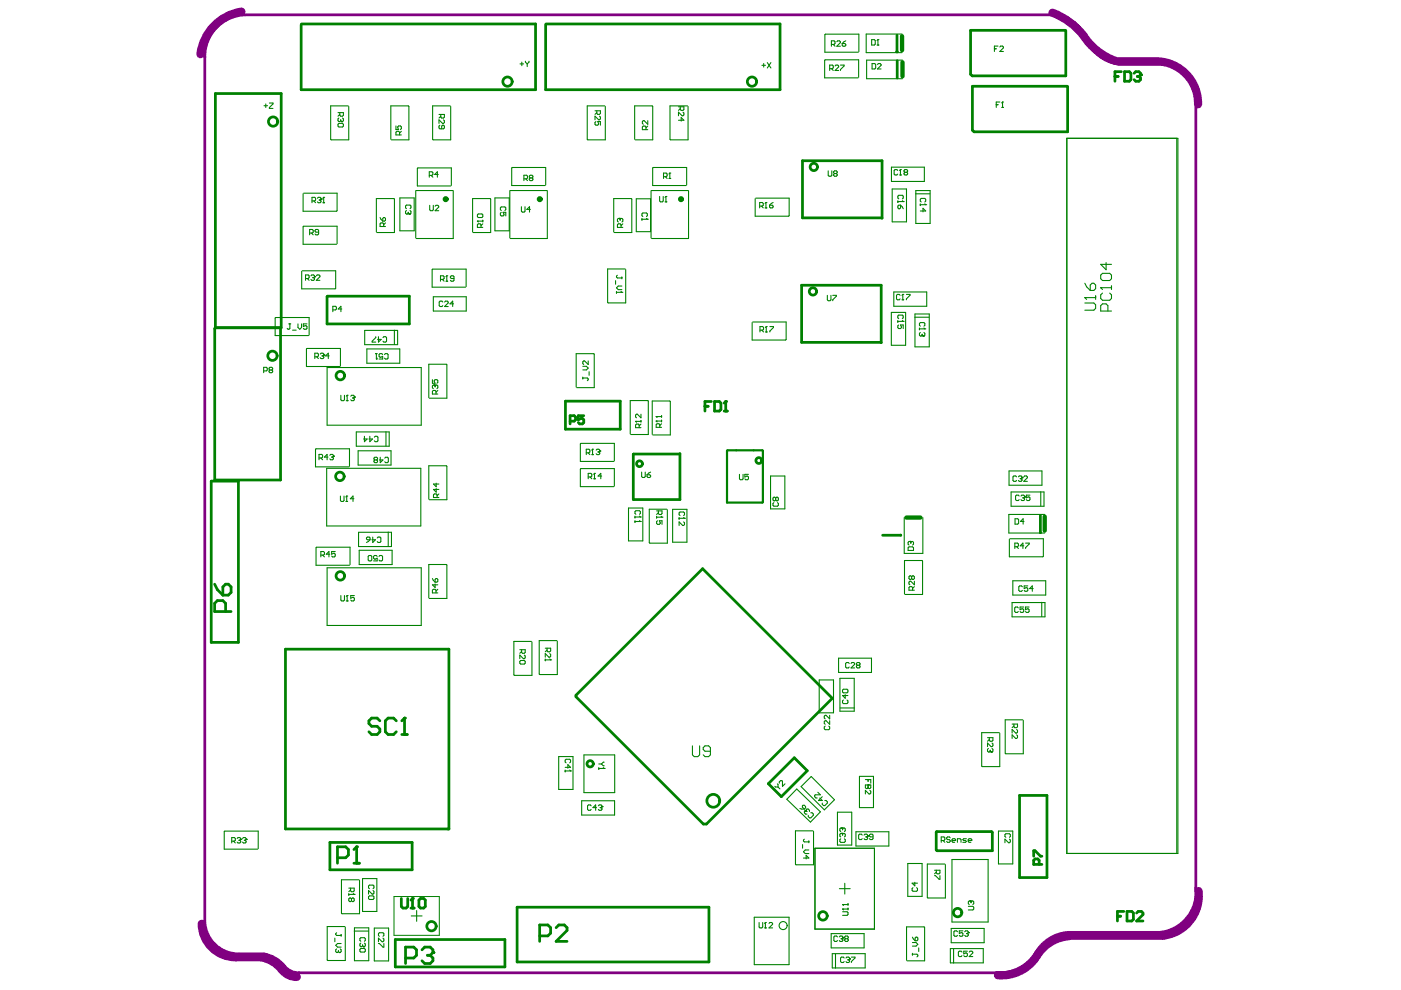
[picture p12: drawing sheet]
<svg xmlns="http://www.w3.org/2000/svg" width="297mm" height="210mm" viewBox="0 0 297 210" stroke-linecap="round" stroke-linejoin="round" font-family="sans-serif">
<g fill="none" stroke="#008000" stroke-width=".23">
<path d="M182 16.4v-3.7h-7l-.2 .1v3.7h7.1M182.1 11v-3.8h-7.1l-.1 .2v3.7h7.1M191.3 7.2h-7.7v4h7.7M191.3 12.7h-7.6v4h7.6M73.8 22.5h-3.7v7l.1 .1h3.7v-7M82.9 29.5v-7h3.7l.1 .1v7h-3.7M83.9 26.7v.8h.6l-.2-.4 .2-.4h.4l.2 .2v.4l-.2 .2M84.7 28.6v-.6l-.2-.2h-.4l-.2 .2v.6h1.2M85.1 27.8l-.4 .4M93.1 24.3h1.1v.5l-.2 .2h-.4l-.1-.2v-.5M93.3 26.6l-.2 .1v.4l.2 .2h.7l.2-.2v-.4l-.4-.1-.2 .1v.6M93.5 24.6l-.4 .4"/>
<path d="M94 25.4l.2 .2v.4l-.2 .2h-.2l-.7-.8v.8M95.4 22.5h-3.7v7l.1 .1h3.8v-7M95.7 39.3v-3.7h-7.1l-.1 .1v3.7h7.1M115.7 39.2v-3.7h-7.1l-.1 .1v3.7h7.1M126.2 23.5h1.1v.6l-.2 .2h-.4l-.2-.2v-.6M126.3 25.8l-.1 .2v.3l.1 .2h.4l.2-.2-.2-.5h.6v.7M126.5 23.9l-.3 .4M127.1 24.6l.2 .2v.4l-.2 .2h-.2l-.7-.8v.8M128.2 22.5h-3.7v7l.1 .1h3.7v-7M134.6 29.5v-7h3.7l.1 .1v7h-3.7M143.9 22.6h1.1v.6l-.2 .2h-.4l-.2-.2v-.6M143.9 25.5h1.1l-.6-.6v.8"/>
<path d="M144.2 23l-.3 .4M144.8 23.8l.2 .2v.4l-.2 .1h-.2l-.7-.7v.7M145.6 39.2v-3.7h-7.1l-.1 .1v3.7h7.1M145.8 22.5h-3.7v7l.1 .1h3.7v-7M189 35.4h7v3.1h-7zM226.2 29.3h23.5v151.7h-23.5zM249.5 29.3v151.6M64.1 57.4h7.1v3.7l-.1 .1h-7.1v-3.7M64.4 41h7.1v3.7l-.1 .1h-7.1v-3.7M66.1 42.6h.6l.2-.2v-.4l-.2-.2h-.6v1.2M66.5 42.6l.4 .4M67.3 42l.2-.2h.4l.2 .4"/>
<path d="M67.7 42.4h.2M67.9 42.4l.2 .2-.2 .4h-.4l-.2-.2M68.1 42.2h.1M68.1 42.2l-.2 .2M68.4 43h.4M68.6 41.8h.1M68.6 41.8v1.2M68.6 41.8l-.2 .2M71.5 51.7v-3.7h-7.1l-.1 .1v3.7h7.1M79.8 49.2v-7.1h3.7l.1 .1v7.1h-3.7M84.8 42h3v6.9h-3zM88.1 40.5v10"/>
<path d="M88.2 40.4h7.8M96.1 40.5v10.1h-7.8M100.2 49.2v-7.1h3.7l.1 .1v7.1h-3.7M101.2 46.9h.1M101.2 45.6l.2-.2h.8l.2 .2v.3l-.2 .2h-.8l-.2-.2zM101.2 46.9l.2 .2M101.2 46.9h1.2M102 48.2v-.6l-.2-.1h-.4l-.2 .1v.6h1.2M102.4 47.5l-.4 .3M102.4 46.7v.4M104.9 42h3.1v6.9h-3.1zM106.3 44.6l-.2-.2v-.3l.2-.2h.7l.2 .2v.3l-.2 .2"/>
<path d="M106.3 45l-.2 .2v.4l.2 .2h.4l.2-.2-.2-.6h.5v.8M108.1 40.5v10M108.1 40.4h7.9M116 40.5v10.1h-7.8M130.1 49.2v-7.1h3.7l.2 .1v7.1h-3.8M130.5 59.5v.8M130.9 58.4l-.2 .2 .2 .3h.9M131.3 46.3h.1M131.3 46.3l-.4 .2v.4l.2 .2M131.3 46.3l.2 .2M131.5 46.5l.2-.2 .4 .2v.4l-.2 .2M131.5 46.5v.2"/>
<path d="M131.7 48.2v-.6l-.2-.1h-.4l-.2 .1v.6h1.2M131.8 58.7v.4M132.1 47.5l-.4 .3M132.5 57h-3.7v7.1l.1 .1h3.8v-7.1M134.9 42.1h3v7h-3zM136.1 46.3v.4M136.1 46.5h1.1M136.3 45.9l-.2-.2v-.4l.2-.1h.8l.1 .1v.4l-.1 .2M137.1 46.3l.1 .2M137.2 46.5h.1M138 40.5v10M138.1 40.4h7.8"/>
<path d="M146 40.5v10.1h-7.8M160.2 42h7.1v3.7l-.1 .1h-7.1v-3.7M189.2 40.1h3v6.9h-3zM190.4 42.5v.4M190.4 42.7h1.1M190.6 42.2l-.2-.2v-.4l.2-.2h.7l.2 .2v.4l-.2 .2M190.6 43.5h.3v.6l-.2 .2-.3-.2v-.4zM190.9 43.5l.6 .8M191.3 42.5l.2 .2M191.5 42.7h.1M194.1 41.1h3M194.2 40.4h3v7h-3z"/>
<path d="M195.1 43.2v.4M195.1 43.4h1.2M195.1 44.7h1.2l-.6-.5v.7M195.3 42.8l-.2-.2v-.3l.2-.2h.8l.2 .2v.3l-.2 .2M196.1 43.2l.2 .2M196.3 43.4h.1M65.5 71v-3.7h-7l-.2 .1v3.7h7.1M66.7 75.6h.6l.2-.1v-.4l-.2-.2h-.6v1.1M67.1 75.6l.4 .4M67.9 75.1l.2-.2h.4l.2 .4M68.3 75.5h.2M68.5 75.5l.2 .1-.2 .4h-.4l-.2-.2"/>
<path d="M68.7 75.3h.1M68.7 75.3l-.2 .2M69.4 77.9h19.9v12.3h-19.9zM69.8 75.5h-.8l.6-.6v1.1M72.2 77.6v-3.7h-7.1l-.1 .1v3.7h7.1M77.3 70.1h7v3h-7zM77.8 74h7v3h-7zM83.6 70v3M91.9 62.9h7v3.1h-7zM98.8 60.8v-3.7h-7.1l-.1 .1v3.7h7.1M130.7 61.8v.4M130.7 62h1.1"/>
<path d="M131.7 61.8l.1 .2M131.8 62h.1M131.8 60.6h-.7l-.4 .4 .4 .4h.7M159.6 68.3h7.1v3.7l-.1 .1h-7.1v-3.7M189 66.2h3v7h-3zM189.5 61.9h7v3h-7zM190.4 67.9v.4M190.4 68.1h1.1M190.5 67.6l-.1-.2v-.4l.1-.2h.8l.2 .2v.4l-.2 .2M190.5 68.9l-.1 .2v.4l.1 .2h.4l.2-.2-.2-.6h.6v.8M191.3 67.9l.2 .2M191.5 68.1h.1"/>
<path d="M193.9 67.3h3.1M194 66.6h3v6.9h-3zM194.9 69.5v.4M194.9 69.7h1.2M195.1 69.2l-.2-.2v-.4l.2-.2h.8l.2 .2v.4l-.2 .2M195.1 70.5l-.2 .2v.4l.2 .2 .4-.2M195.5 71.1l.2 .2M195.5 70.9v.2M195.7 71.3h.1M195.9 70.5l.2 .2v.4l-.4 .2M195.9 69.5l.2 .2M196.1 69.7h.1"/>
<path d="M69.3 99.3h19.9v12.2h-19.9zM74.1 98.9v-3.7h-7.1l-.1 .1v3.7h7.1M75.5 91.6h7v3h-7zM75.9 95.6h7v3h-7zM81.8 91.5v3.1M90.9 84.3v-7.1h3.7l.1 .1v7.1h-3.7M91.7 80.5v.8h.6l-.2-.4 .2-.4h.3l.2 .2v.4l-.2 .2M92.1 81.6h.1M92.1 81.6l-.4 .2v.4l.2 .2M92.1 81.6l.2 .2M92.3 81.8l.1-.2 .4 .2v.4l-.2 .2M92.3 81.8v.2"/>
<path d="M92.4 83.5v-.5l-.1-.2h-.4l-.2 .2v.5h1.1M92.8 82.8l-.4 .4M122.2 82.1v-7.1h3.7l.1 .1v7.1h-3.7M130.3 97.7v-3.7h-7.1l-.2 .1v3.7h7.1M133.6 92v-7.1h3.7l.2 .1v7.1h-3.8M134.8 89.3h.1M134.8 89.3h1.1M134.8 89.3l.1 .2M135.5 90.7v-.6l-.2-.2h-.4l-.1 .2v.6h1.1M135.9 87.8v.8l-.8-.8-.3 .2v.4l.1 .2M135.9 89.9l-.4 .4M135.9 89.2v.3"/>
<path d="M138.3 92.1v-7.1h3.7l.1 .1v7.1h-3.7M139.1 89.3h.1M139.1 88.3h.1M139.1 89.3l.2 .2M139.1 89.3h1.2M139.1 88.3h1.2M139.1 88.3l.2 .2M139.9 90.6v-.6l-.2-.2h-.4l-.2 .2v.6h1.2M140.3 89.8l-.4 .4M140.3 88.1v.4M140.3 89.1v.4M213.9 99.9h7v3h-7z"/>
<path d="M74.2 119.7v-3.7h-7.1l-.1 .1v3.7h7.1M76 112.9h7v3h-7zM76.2 116.7h6.9v3h-6.9zM82.3 112.8v3M90.9 105.8v-7h3.7l.1 .1v7.1h-3.7M92.5 103.6v.7l-.6-.5h1.2M92.5 102.4v.8l-.6-.6h1.2M92.7 105.5v-.6l-.2-.2h-.4l-.2 .2v.6h1.2M93.1 104.7l-.4 .4M130.3 103.1v-3.7h-7.1l-.2 .1v3.7h7.1M133.3 107.7h3v7h-3zM134.6 109.4v.4"/>
<path d="M134.6 110.4v.4M134.6 109.6h1.2M134.6 110.6h1.2M134.8 109l-.2-.1v-.4l.2-.2h.8l.2 .2v.4l-.2 .1M135.6 109.4l.2 .2M135.6 110.4l.2 .2M135.8 109.6h.1M135.8 110.6h.1M139.2 108.3h1.2v.6l-.2 .2h-.4l-.2-.2v-.6M139.2 109.5v.3M139.2 109.7h1.2M139.4 110.4l-.2 .2v.4l.2 .2h.4l.2-.2-.2-.6h.6v.8"/>
<path d="M139.6 108.7l-.4 .4M140.2 109.5l.2 .2M140.4 109.7h.1M141.4 108h-3.7v7l.1 .2h3.7v-7.1M142.6 108h3v7h-3zM144 109.7v.4M144 109.9h1.1M144.2 109.3l-.2-.2v-.4l.2-.1h.7l.2 .1v.4l-.2 .2M144.9 110.7l.2 .1v.4l-.2 .2h-.2l-.7-.7v.7M144.9 109.7l.2 .2M145.1 109.9h.1M163.4 100.9h3v7h-3z"/>
<path d="M164.1 106.6l-.2 .2v.3l.2 .2h.7l.2-.2v-.3l-.2-.2M164.5 105.6l-.2-.2-.4 .2v.4l.2 .2 .4-.2M164.5 105.6l.1-.2 .4 .2v.4l-.2 .2-.3-.2M164.5 105.6v.4M191.7 109.7v7.6h4v-7.6M214.1 114.2h7.1v3.7l-.1 .2h-7.1v-3.8M214.4 104.3h6.9v3h-6.9zM220.7 104.3v3M221.5 109.1h-7.6v3.9h7.6M69.4 120.4h19.9v12.2h-19.9zM90.9 126.8v-7.1h3.7l.1 .1v7.1h-3.7M91.7 122.7l.6 .7"/>
<path d="M92.3 123.8v.8l-.6-.6h1.1M92.3 122.9l.3-.2 .2 .2v.3l-.2 .2h-.3zM92.4 125.7v-.6l-.1-.2h-.4l-.2 .2v.6h1.1M92.8 124.9l-.4 .4M112.7 136h-3.8v7.1l.2 .1h3.7v-7.1M115.6 137.4h1.2v.6l-.2 .2h-.4l-.2-.2v-.6M115.6 139.7v.4M115.6 139.9h1.2M116 137.8l-.4 .4M116.6 138.6l.2 .2v.3l-.2 .2h-.2l-.8-.7v.7M116.6 139.7l.2 .2M116.8 139.9h.1"/>
<path d="M118 135.8h-3.7v7.1l.1 .1h3.8v-7.1M177.8 139.5h7v3.1h-7zM191.8 125.9v-7.1h3.7l.1 .2v7h-3.7M214.6 127.8h7v3h-7zM214.7 123.1h7v3.1h-7zM220.9 127.7v3M173.7 144.2h3v6.9h-3zM178.1 143.8h3v7h-3zM178.1 150.1h3.1M209.4 156.4h1.1v.6l-.2 .2h-.4l-.1-.2v-.6M209.6 158.7l-.2 .2v.4l.2 .1 .3-.1M209.8 156.8l-.4 .4"/>
<path d="M209.9 159.3l.2 .1M209.9 159.1v.2M210.1 159.4h.1M210.3 157.5l.2 .2v.4l-.2 .2h-.2l-.7-.8v.8M210.3 158.7l.2 .2v.4l-.4 .1M211.9 155.3h-3.8v7.1l.2 .1h3.7v-7M214.6 153.5h1.1v.6l-.2 .2h-.3l-.2-.2v-.6M215 153.9l-.4 .4M215.5 154.7l.2 .2v.3l-.2 .2h-.1l-.8-.7v.7M215.5 155.8l.2 .2v.4l-.2 .2h-.1l-.8-.8v.8M216.8 152.6h-3.7v7.1l.1 .1h3.8v-7.1M49.1 178.3h.6l.2-.1v-.4l-.2-.2h-.6v1.1"/>
<path d="M49.5 178.3l.4 .4M50.3 177.8l.2-.2h.3l.2 .4M50.7 178.2h.1M50.8 178.2l.2 .1-.2 .4h-.3l-.2-.2M51 178h.1M51 178l-.2 .2M51.4 177.8l.2-.2h.4l.2 .4M51.8 178.2h.2M52 178.2l.2 .1-.2 .4h-.4l-.2-.2M52.2 178h.1M52.2 178l-.2 .2M54.7 179.9v-3.7h-7l-.2 .1v3.7h7.1"/>
<path d="M118.5 160.4h3v7h-3zM119.8 163.3v.3M119.8 162.7h1.2l-.6-.6v.8M119.8 163.5h1.2M120 161.7l-.2-.1v-.4l.2-.2h.8l.2 .2v.4l-.2 .1M120.8 163.3l.2 .2M121 163.5h.1M123.3 169.8h7v3h-7zM123.8 160.1h6.5v8h-6.5zM127 162h.5M127 162.7v.4M127 162.9h1.1"/>
<path d="M127.5 162l.6 .4M127.9 162.7l.2 .2M128.1 162.9h.1M128.1 161.6l-.6 .4M168.9 167.3l5 4.8-2.1 2.2-5-4.8zM169.8 166.8l2.2-2.2 4.9 5-2.1 2.1zM172.4 176.2h-3.7v7l.1 .2h3.7v-7.1M172.8 179.8h12.6v17.2h-12.6zM177.6 172.2h3v7h-3zM181.5 176.4h7v3h-7zM182.2 164.6h3v6.6h-3zM211.7 176.2h3v7h-3z"/>
<path d="M213.3 177.5l-.2-.2v-.3l.2-.2h.7l.2 .2v.3l-.2 .2M214 177.9l.2 .2v.4l-.2 .2h-.2l-.7-.8v.8M71 198.9v.8M71.4 197.8l-.2 .2 .2 .3h.9M72.3 198.1v.4M73.1 196.5h-3.7v7l.1 .1h3.7v-7M74 189.4v.4M74 188.3h1.1v.6l-.2 .2h-.4l-.2-.2v-.6M74 189.6h1.1M74.3 188.7l-.3 .4M74.5 190.6l-.2-.2-.3 .2v.4l.1 .2 .4-.2M74.5 190.6l.2-.2 .4 .2v.4l-.2 .2-.4-.2"/>
<path d="M74.5 190.6v.4M74.9 189.4l.2 .2M75.1 189.6h.1M75.1 197.4h3M75.2 196.7h3v7h-3zM76.1 186.5h-3.7v7.1l.1 .1h3.7v-7.1M76.9 186.3h3v7h-3zM78.1 190.1l.2-.2h.8l.2 .2v.4l-.2 .2h-.8l-.2-.2zM78.3 188.4l-.2-.2v-.3l.2-.2h.8l.2 .2v.3l-.2 .2M79.1 188.8l.2 .2v.4l-.2 .2h-.2l-.8-.8v.8M79.4 196.8h3v6.9h-3zM80.4 198.5l-.2-.2v-.3l.2-.2h.8l.2 .2v.3l-.2 .2"/>
<path d="M81.2 198.9l.2 .2v.4l-.2 .2h-.2l-.8-.8v.8M87.2 194.2h2.3M88.3 193.1v2.2M159.9 194.5h7.4v10h-7.4zM176.2 197.9h7v3.1h-7zM178 188.4h2.3M179.1 187.3v2.3M192.5 183.1h3v7h-3zM200.3 183.2h-3.7v7.1l.1 .1h3.7v-7.1M201.7 196.9h7v3h-7zM201.8 182.2h7.7v13.3h-7.7zM205.3 192.2h1l.2 .2v.3l-.2 .2h-1"/>
<path d="M205.7 191h.1M205.7 191l-.4 .2v.4l.2 .2M205.7 191l.2 .2M205.9 191.2l.2-.2 .4 .2v.4l-.2 .2M205.9 191.2v.2M71.4 201.2l-.2 .2v.4l.2 .2 .4-.2M71.8 201.8l.1 .2M71.8 201.6v.2M71.9 202h.1M72.1 201.2l.2 .2v.4l-.4 .2M72.3 200h-.7l-.4 .4 .4 .4h.7M80.2 200h.2l.8 .8h.2v-.8"/>
<path d="M176.5 202.2h6.9v3h-6.9zM177.1 202.3v3M192.2 203.6v-7.1h3.7l.1 .1v7.1h-3.7M201.5 201.1h7v3.1h-7zM202.2 201.2v3"/>
</g>
<g fill="none" stroke="#008000" stroke-width=".58">
<path d="M63.9 5.1h49.6v13.9h-49.6v-13.7M115.7 5.1h49.7v13.9h-49.7v-13.7M190.1 11h.1M190.2 7.5v3.5M190.2 12.9v3.6M205.8 6.4h20.1l.1 .1v9.6h-19.9l-.3-.4zM206.2 18.3h20l.2 .1v9.5h-19.9l-.3-.3zM170.1 34.1h16.9v12.2l-16.9-.1zM45.7 69.4v-49.6h13.9v49.7h-13.9l-.2 .2v32.1h14v-32.3M69.3 62.9l.2-.1h17.3v5.9h-17.5zM170 60.5h16.8v12.1h-16.8zM119.9 85.1h11.6v5.9h-11.6z"/>
<path d="M134.3 96.3l9.9-.1v9.7h-9.9zM44.8 102h5.7v34.2h-5.7zM191 113.4l-3.9 .1M220.6 112.9h.1M220.6 109.3v3.6M60.5 137.6h34.7v38.2h-34.7zM122.1 147.4l26.9-26.8 27.5 27.5-26.7 26.6h-.7l-27-27zM69.9 178.6h17.5v5.8h-17.5zM162.9 166.2l5.5-5.5 2.8 2.7-5.5 5.5zM198.5 176.4l.1-.1h11.6l.2 .2v3.9h-11.7l-.2-.2zM216.2 168.7h5.8v17.4h-5.8zM83.8 199.2h23.3v5.8h-23.3z"/>
<path d="M85.1 190.5v1.7l.3 .3h.7l.3-.3v-1.7M87.1 192.5h.7M87.5 190.5v2M109.6 192.3h40.7v11.7h-40.7z"/>
</g>
<path d="M154.1 95.6l.2-.1h7.3l.1 .1v10.8l-.1 .2h-7.5z" fill="none" stroke="#008000" stroke-width=".46"/>
<path d="M191.3 7.7v2.9M191.3 13.2v3M192.2 109.7h2.9M221.5 109.5v3" fill="none" stroke="#008000" stroke-width=".92"/>
<path d="M172.8 179.8h12.6v17.2h-12.6zM83.5 190.1h9.6v8.2h-9.6z" fill="none" stroke="#008000" stroke-width=".21"/>
<path d="M162.9 166.2l5.5-5.5 2.8 2.7-5.5 5.5z" fill="none" stroke="#008000" stroke-width=".34"/>
<circle cx="87.5" cy="190.5" r=".29" fill="#008000"/>
<path d="M120.9 89.3h.8l.3-.3v-.6l-.3-.3h-.8v1.8M123.8 88.1h-1.2v.9l.6-.3h.3l.3 .3v.6l-.3 .3h-.6l-.3-.3M45.5 123.9l.6 1.1 1.2 1.2M47.3 124.4l.5-.5h.6l.6 .5v1.2l-.6 .6h-1.1zM47.8 129.7v-1.8l-.5-.6h-1.2l-.6 .6v1.8h3.5M75.6 179.5v3.5M71.5 181.9h1.8l.6-.6v-1.2l-.6-.6h-1.8v3.5M75 183h1.2M87.5 190.5l-.4 .3M88.8 190.8l.4-.3h.6l.4 .3v1.4l-.4 .3h-.6l-.4-.3z" fill="none" stroke="#008000" stroke-width=".58"/>
<g fill="none" stroke="#008000" stroke-width=".23">
<path d="M175.9 14.6h.6l.2-.2v-.4l-.2-.2h-.6v1.1M176.3 9.4h.5l.2-.2v-.4l-.2-.1h-.5v1.1M176.3 14.6l.4 .3M176.7 9.4l.3 .4M177.1 14l.1-.2h.4l.2 .2v.2l-.7 .7h.7M177.4 8.8l.2-.1h.4l.2 .1v.2l-.8 .8h.8M178.2 13.8h.8l-.8 1.1M178.6 9.2h.5l.2 .4-.2 .2h-.4l-.1-.2zM179.3 8.7l-.7 .5M210.8 10.3h.4M211.6 9.8h-.8v1.1M212 10l.2-.2h.4l.1 .2v.2l-.7 .7h.7"/>
<path d="M140.7 37.5h.6l.1-.2v-.4l-.1-.2h-.6v1.1M141.1 37.5l.3 .3M141.8 37.8h.4M142 36.7h.1M142 36.7l-.2 .2M142 36.7v1.1M175.6 36.2v1l.2 .2h.4l.2-.2v-1M176.9 36.8l-.2 .2 .2 .4h.4l.2-.2-.2-.4M176.9 36.8l-.2-.2 .2-.4h.4l.2 .2-.2 .4M176.9 36.8h.4M139.9 41.7v.9l.1 .2h.4l.2-.2v-.9M141 42.8h.4"/>
<path d="M141.2 41.7h.1M141.2 41.7v1.1M141.2 41.7l-.2 .1M215.2 115.9h.5l.2-.2v-.4l-.2-.1h-.5v1.1M215.5 115.9l.4 .4M217.1 115.7h-.8l.6-.5v1.1M217.4 115.2h.8l-.8 1.1M180.1 140.7l-.2-.2h-.4l-.2 .2v.7l.2 .2h.4l.2-.2M180.4 140.7l.2-.2h.4l.2 .2v.2l-.8 .7h.8M181.8 141l-.2-.1 .2-.4h.4l.1 .2-.1 .3M181.8 141l-.2 .2 .2 .4h.4l.1-.2-.1-.4M181.8 141h.4"/>
<path d="M160.9 195.6v.9l.2 .2h.4l.2-.2v-.9M162.1 196.7h.4M162.3 195.6h.1M162.3 195.6v1.1M162.3 195.6l-.2 .2M163 195.8l.2-.2h.4l.2 .2v.2l-.8 .7h.8"/>
</g>
<circle cx="75.6" cy="179.5" r=".29" fill="#008000"/>
<path d="M75.6 179.5l-.6 .6M86 203.1h1.7l.6-.6v-1.1l-.6-.6h-1.7v3.5M89.5 201.4l.5-.6h1.2l.6 .6v.6" fill="none" stroke="#008000" stroke-width=".58"/>
<g fill="none" stroke="#008000" stroke-width=".23">
<path d="M71.7 23.9h1.1v.5l-.2 .2h-.4l-.2-.2v-.5M71.7 26.4l.2-.2h.7l.2 .2v.3l-.2 .2h-.7l-.2-.2zM71.9 25l-.2 .2v.4l.2 .2 .3-.2M72 24.3l-.3 .3M72.2 25.6l.2 .2M72.2 25.4v.2M72.4 25.8h.1M72.6 25l.2 .2v.4l-.4 .2M64.8 59.1h.5l.2-.2v-.4l-.2-.2h-.5v1.1M65.2 59.1l.3 .3M65.6 49.4h.6l.2-.2v-.4l-.2-.1h-.6v1.1M65.9 58.5l.2-.2h.4l.2 .4"/>
<path d="M66 49.4l.4 .4M66.3 58.9h.2M66.5 58.9l.2 .2-.2 .3h-.4l-.2-.2M66.7 58.7h.1M66.7 58.7l-.2 .2M67.1 58.5l.2-.2h.3l.2 .2v.2l-.7 .7h.7M67.6 49.2h-.6l-.2-.2 .2-.3h.4l.2 .1v.8l-.2 .2h-.4l-.2-.2M67.6 97.1h.6l.2-.2v-.4l-.2-.2h-.6v1.2M68 97.1l.4 .4M69.5 96.9h-.7l.6-.6v1.2M69.9 96.5l.2-.2h.4l.2 .4M70.3 96.9h.2"/>
<path d="M70.5 96.9l.2 .2-.2 .4h-.4l-.2-.2M70.7 96.7h.1M70.7 96.7l-.2 .2"/>
</g>
<circle cx="91.8" cy="202" r=".29" fill="#008000"/>
<g fill="none" stroke="#008000" stroke-width=".58">
<path d="M236.4 16.2h.7M237.7 15.2h-1.3v2M238.4 15.2h1l.4 .3v1.4l-.4 .3h-1zM240.5 15.5l.3-.3h.7l.3 .3v.4M219.2 181.5v-1.1h.3l1.1 1.1h.3M220.3 183.3v-.9l-.3-.3h-.5l-.3 .3v.9h1.7M236.9 194.3h.7M238.3 193.2h-1.4v2.1M238.9 193.2h1.1l.3 .4v1.3l-.3 .4h-1.1zM241 193.6l.3-.4h.7l.3 .4v.3l-1.3 1.4h1.3M90.6 202.5h.6M91.2 202.5l.6 .6v.6l-.6 .6h-1.2l-.5-.6"/>
<path d="M91.8 202l-.6 .5"/>
</g>
<g fill="none" stroke="#008000" stroke-width=".23">
<path d="M211.2 22.2h.4M212 21.6h-.8v1.2M212.4 22.8h.3M212.6 21.6h.1M212.6 21.6v1.2M212.6 21.6l-.2 .2M86.2 44.2l-.2-.1v-.4l.2-.2h.7l.2 .2v.4l-.2 .1M86.2 44.6l-.2 .2v.4l.2 .2 .4-.2M86.6 45.2l.1 .2M86.6 45v.2M86.7 45.4h.1M86.9 44.6l.2 .2v.4l-.4 .2"/>
<path d="M175.4 62.6v1l.2 .2h.4l.2-.2v-1M176.6 62.6h.7l-.7 1.2M230 63.1h.1M230 64.2h1.9l.4 .4v.8l-.4 .4h-1.9M230 63.1h2.3M230 63.1l.4 .4M230 60.1l.4 .7 .8 .8M231.2 60.4l.3-.3h.4l.4 .3v.8l-.4 .4h-.7zM232.3 62.7v.8M136 100.1v.9l.2 .2h.4l.2-.2v-.9M137.2 100.7h.6l.1 .3-.1 .2h-.4l-.2-.2zM137.9 100.1l-.7 .6"/>
<path d="M156.8 100.6v.9l.2 .2h.4l.1-.2v-.9M158.7 100.6h-.8v.5l.6-.1 .2 .1v.4l-.2 .2h-.4l-.2-.2M215.2 110h.6l.2 .2v.7l-.2 .2h-.6zM215.5 101.1l-.2-.2h-.3l-.2 .2v.8l.2 .2h.3l.2-.2M215.9 101.1l.2-.2h.4l.2 .4M216.1 105.2l-.2-.2h-.4l-.2 .2v.7l.2 .2h.4l.2-.2M216.3 101.5h.2M216.5 105.2l.2-.2h.3l.2 .4M216.5 101.5l.2 .2-.2 .4h-.4l-.2-.2M216.7 101.3h.1M216.7 101.3l-.2 .2M216.8 105.6h.2"/>
<path d="M217 105.6l.2 .1-.2 .4h-.3l-.2-.2M217.1 101.1l.1-.2h.4l.2 .2v.2l-.7 .8h.7M217.1 110.6h-.8l.6-.6v1.1M217.2 105.4h.1M217.2 105.4l-.2 .2M218.4 105h-.8v.6l.6-.2 .2 .2v.3l-.2 .2h-.4l-.2-.2M110.2 137.8h1.2v.5l-.2 .2h-.4l-.2-.2v-.5M110.6 138.1l-.4 .4M111.2 138.9l.2 .2v.4l-.2 .2h-.2l-.8-.8v.8M193.3 122.3l-.2-.2-.4 .2v.4l.2 .2 .4-.2M193.3 122.3l.2-.2 .4 .2v.4l-.2 .2-.4-.2M193.3 122.3v.4"/>
<path d="M193.5 125.1v-.5l-.2-.2h-.4l-.2 .2v.5h1.2M193.9 123.2v.8l-.8-.8-.4 .2v.4l.2 .2M193.9 124.4l-.4 .4M215.9 128.9l-.2-.2h-.4l-.2 .2v.8l.2 .1h.4l.2-.1M216.8 124.4l-.2-.2h-.4l-.2 .2v.8l.2 .2h.4l.2-.2M217 128.7h-.7v.6l.4-.2 .3 .2v.4l-.1 .1h-.4l-.2-.1M217.9 124.2h-.7v.6l.3-.2 .4 .2v.4l-.2 .2h-.4l-.1-.2M218.2 128.7h-.8v.6l.4-.2 .4 .2v.4l-.2 .1h-.4l-.2-.1M219.1 124.8h-.8l.6-.6v1.2M110.2 140.2l.2-.2h.8l.2 .2v.4l-.2 .2h-.8l-.2-.2zM178.6 146.3l.2-.2h.8l.2 .2v.4l-.2 .2h-.8l-.2-.2zM178.8 148.4l-.2 .2v.4l.2 .2h.8l.2-.2v-.4l-.2-.2"/>
<path d="M179.2 147.3v.7l-.6-.5h1.2M177.6 198.7l-.2-.2h-.4l-.2 .2v.7l.2 .2h.4l.2-.2M177.9 198.7l.2-.2h.4l.2 .3M178.3 199h.2M178.5 199l.2 .2-.2 .4h-.4l-.2-.2M178.7 198.8h.1M178.7 198.8l-.2 .2M179.3 199l-.2-.2 .2-.3h.4l.1 .2-.1 .3M179.3 199l-.2 .2 .2 .4h.4l.1-.2-.1-.4M179.3 199h.4M193.5 199.8h.7l.4 .4-.4 .4h-.7M193.5 198.7l.5 .8"/>
<path d="M194 198.9l.4-.2 .2 .2v.4l-.2 .2h-.4zM179 203.1l-.2-.2h-.4l-.2 .2v.8l.2 .2h.4l.2-.2M179.4 203.1l.2-.2h.3l.2 .4M179.7 203.5h.2M179.9 203.5l.2 .2-.2 .4h-.3l-.2-.2M180.1 203.3h.1M180.1 203.3l-.2 .2M180.5 202.9h.8l-.8 1.2M193.5 202.1v.4M193.5 202.3h.9l.2 .2-.2 .4M194.8 201v.7"/>
</g>
<circle cx="241.8" cy="15.9" r=".29" fill="#008000"/>
<path d="M241.1 16.2h.4M241.5 16.2l.3 .4v.3l-.3 .3h-.7l-.3-.3M241.8 15.9l-.3 .3M80.5 152.8l-.5-.5h-1.2l-.6 .5v.6l.6 .6h1.2l.5 .6v.6l-.5 .5h-1.2l-.6-.5M84 152.8l-.6-.5h-1.1l-.6 .5v2.4l.6 .5h1.1l.6-.5M85.2 155.7h1.1M85.8 152.3v3.4M114.4 198.4h1.8l.5-.5v-1.2l-.5-.6h-1.8v3.5M117.9 196.7l.6-.6h1.1l.6 .6v.6l-2.3 2.3h2.3" fill="none" stroke="#008000" stroke-width=".58"/>
<g fill="none" stroke="#008000" stroke-width=".23">
<path d="M110.3 13.5h.7M110.6 13.2v.7M111.4 13l.4 .5M111.8 13.5v.6M112.2 13l-.4 .5M161.5 13.8h.8M161.9 13.5v.7M162.7 13.3l.7 1.1M163.4 13.3l-.7 1.1M184.8 8.4h.6l.2 .2v.8l-.2 .1h-.6zM184.9 13.5h.6l.2 .2v.7l-.2 .2h-.6zM185.9 9.5h.4"/>
<path d="M186 13.7l.2-.2h.4l.2 .2v.2l-.8 .7h.8M186.1 8.4h.1M186.1 8.4v1.1M186.1 8.4l-.2 .2M91 37.2h.6l.2-.2v-.4l-.2-.2h-.6v1.2M91.4 37.2l.4 .4M92.9 37h-.7l.5-.6v1.2M111.1 37.9h.5l.2-.2v-.4l-.2-.1h-.5v1.1M111.5 37.9l.3 .4M112.4 37.7l-.2-.2 .2-.3h.4l.2 .1-.2 .4M112.4 37.7l-.2 .2 .2 .4h.4l.2-.2-.2-.4M112.4 37.7h.4"/>
<path d="M137 27.5v-.6l-.2-.2h-.4l-.2 .2v.6h1.1M137.3 25.6v.7l-.7-.7h-.2l-.2 .2v.4l.2 .1M137.3 26.7l-.3 .4M80.6 46.1l.6 .8M81.2 46.3l.3-.2 .2 .2v.4l-.2 .2h-.3zM81.3 48v-.5l-.1-.2h-.4l-.2 .2v.5h1.1M81.7 47.3l-.4 .3M161.1 43.7h.5l.2-.2v-.4l-.2-.2h-.5v1.2M161.4 43.7l.4 .4M162.2 44.1h.4M162.4 42.9h.1M162.4 42.9l-.2 .2"/>
<path d="M162.4 42.9v1.2M163.2 43.5h.5l.2 .4-.2 .2h-.4l-.1-.2zM163.9 42.9l-.7 .6M233.4 58.3l.4-.3h1.5l.4 .3v.8l-.4 .4h-1.5l-.4-.4zM234.5 55.7v1.5l-1.1-1.1h2.3M61.3 68.7h.4M61.5 68.7v.9l-.2 .2-.4-.2M62 70h.8M63.2 68.7v.7l.4 .4 .3-.4v-.7M65.1 68.7h-.8v.5l.4-.1 .4 .1v.4l-.2 .2h-.4l-.2-.2M70.6 65.7h.5l.2-.2v-.4l-.2-.2h-.5v1.2M72.5 65.5h-.8l.6-.6v1.2"/>
<path d="M79.6 75h.4M79.7 71.4v.2l-.8 .7v.2h.8M79.8 76.1h.1M79.8 75v1.1M80 75.9l-.2 .2M80.2 71.4v1.1l.6-.5h-.7M81.1 75.2l-.2-.2h-.3l-.2 .2v.3l.2 .2 .5-.2v.6h-.7M81.2 71.6l.2-.2h.4l.2 .2v.7l-.2 .2h-.4l-.2-.2M81.5 75.2l.2-.2h.4l.2 .2v.7l-.2 .2h-.4l-.2-.2M123.6 80v.3M123.6 77.7h.7l.4 .3-.4 .4h-.7M124.7 76.5v.8l-.8-.8-.3 .2v.4l.2 .2"/>
<path d="M124.9 78.8v.8M161.1 70h.6l.2-.2v-.4l-.2-.2h-.6v1.2M161.5 70l.4 .4M162.3 70.4h.4M162.5 69.2h.1M162.5 69.2v1.2M162.5 69.2l-.2 .2M163.2 69.2h.8l-.8 1.2M233.4 61h.1M233.4 61h2.3M233.4 61l.4 .4M233.8 62.1l-.4 .4v.8l.4 .4h1.5l.4-.4v-.8l-.4-.4"/>
<path d="M234.9 66v-1.2l-.4-.4h-.7l-.4 .4v1.2h2.3M235.7 60.6v.8M72.3 83.8v1l.2 .2h.3l.2-.2v-1M73.4 85h.4M73.6 83.8h.1M73.6 83.8v1.2M73.6 83.8l-.2 .2M74.4 84l.2-.2h.3l.2 .4M74.7 84.4h.2M74.9 84.4l.2 .2-.2 .4h-.3l-.2-.2M75.1 84.2h.1M75.1 84.2l-.2 .2"/>
<path d="M77.3 92.5v1.1l.5-.5h-.7M78.4 92.5v1.1l.6-.5h-.8M79.4 92.7l.2-.2h.3l.2 .2v.8l-.2 .1h-.3l-.2-.1M79.5 97.5l-.2 .2 .2 .4h.4l.1-.2-.1-.4M79.5 97.5l-.2-.2 .2-.3h.4l.1 .1-.1 .4M79.5 97.5h.4M80.6 97v1.1l.6-.6h-.8M81.6 97.1l.2-.1h.3l.2 .1v.8l-.2 .2h-.3l-.2-.2M123.6 80.1h.9l.2 .2-.2 .4M68 117.7h.6l.2-.2v-.4l-.2-.2h-.6v1.2M68.4 117.7l.4 .4M69.9 117.5h-.7l.5-.6v1.2"/>
<path d="M71.1 116.9h-.8v.6l.4-.2 .4 .2v.4l-.2 .2h-.4l-.2-.2M78.1 118l.2-.2h.3l.2 .2v.7l-.2 .2h-.3l-.2-.2zM80 118l-.2-.2h-.4l-.2 .2v.4l.2 .1 .6-.1v.5h-.8M80.3 118l.2-.2h.4l.2 .2v.7l-.2 .2h-.4l-.2-.2M192.5 116.1l.2-.2h.8l.2 .2v.6h-1.2zM192.9 114.8h.1M192.9 114.8l-.4 .2v.4l.2 .2M192.9 114.8l.2 .2M193.1 115l.2-.2 .4 .2v.4l-.2 .2M193.1 115v.2M72.3 126.3v.9l.2 .2h.3l.2-.2v-.9M73.4 127.4h.4"/>
<path d="M73.6 126.3h.1M73.6 126.3v1.1M73.6 126.3l-.2 .2M75.1 126.3h-.7v.5l.3-.1 .4 .1v.4l-.2 .2h-.3l-.2-.2M175 153.9l-.2 .2v.4l.2 .2h.7l.2-.2v-.4l-.2-.2M175.9 151.7v.7l-.8-.7h-.1l-.2 .2v.3l.2 .2M175.9 152.8v.8l-.8-.8-.3 .2v.4l.2 .2M170.2 179.1v.7M170.5 177.9l-.2 .2 .2 .4h1M171.5 178.3v.4M178.3 177.8l-.2 .2v.4l.2 .2h.7l.2-.2v-.4l-.2-.2M178.4 176.7h.1"/>
<path d="M178.4 175.6h.1M178.4 175.6l-.3 .1v.4l.2 .2M178.4 176.7l-.3 .2v.4l.2 .2M178.4 176.7l.2 .2M178.4 175.6l.2 .1M178.6 175.7l.2-.1 .4 .1v.4l-.2 .2M178.6 176.9l.2-.2 .4 .2v.4l-.2 .2M178.6 175.7v.2M178.6 176.9v.2M182.8 177.1l-.2-.2h-.4l-.2 .2v.7l.2 .2h.4l.2-.2M183.2 177.1l.2-.2h.4l.2 .3M183.5 165.3h1.1v.8"/>
<path d="M183.5 166.4h1.1v.6l-.2 .2-.4-.2-.3 .2-.2-.2zM183.6 177.4h.2M183.8 177.4l.2 .2-.2 .4h-.4l-.2-.2M184 177.2h.1M184 177.2l-.2 .2M184 166.4h.1M184 165.3v.4M184 166.4v.6M184.4 167.6l.2 .2v.3l-.2 .2h-.2l-.7-.7v.7M185.1 177.4h-.6l-.2-.2 .2-.3h.4l.2 .2v.7l-.2 .2h-.4l-.2-.2M76.5 199.6l-.2-.2v-.4l.2-.2h.8l.1 .2v.4l-.1 .2M76.5 200l-.2 .1v.4l.2 .2 .4-.2"/>
<path d="M77.3 200l.1 .1v.4l-.3 .2M170.3 181.9h1.2l-.6-.5v.7M171.5 180.2h-.8l-.4 .4 .4 .4h.8M178.7 192.7h.1M178.7 191.8h.1M178.7 193.3h.9l.2 .2v.4l-.2 .2h-.9M178.7 192.7h1.1M178.7 192.7l.1 .2M178.7 191.8h1.1M178.7 191.8l.1 .2M179.8 191.6v.4M179.8 192.6v.3"/>
<path d="M193.6 188.2l-.2 .2v.4l.2 .2h.7l.2-.2v-.4l-.2-.2M194 187.1v.7l-.6-.5h1.1M198.1 184.5h1.2v.6l-.2 .2h-.4l-.2-.2v-.6M198.1 185.7h.2l.8 .7h.2v-.7M198.5 184.9l-.4 .4M76.3 201.3l.2-.2h.8l.1 .2v.4l-.1 .2h-.8l-.2-.2zM76.9 200.5l.2 .2M76.9 200.3v.2M77.1 200.7h.1"/>
</g>
<circle cx="85.8" cy="152.3" r=".29" fill="#008000"/>
<path d="M149.5 86.1h.6M150.8 85.1h-1.3v2.1M151.5 85.1h1l.4 .4v1.3l-.4 .4h-1zM153.5 87.2h.7M153.9 85.1v2.1M85.8 152.3l-.6 .5" fill="none" stroke="#008000" stroke-width=".58"/>
<g fill="none" stroke="#008000" stroke-width=".23">
<path d="M56 22.4h.7M56.4 22v.8M57.1 21.8h.8v.2l-.8 .8v.2h.8M91.1 43.5v1l.2 .2h.4l.2-.2v-1M92.3 43.7l.1-.2h.4l.2 .2v.2l-.7 .8h.7M93.4 59.2h.6l.2-.2v-.3l-.2-.2h-.6v1.1M93.8 59.2l.4 .4M94.5 59.6h.4M94.7 58.5h.1M94.7 58.5l-.2 .2M94.7 58.5v1.1M96.3 59h-.6l-.2-.1 .2-.4h.4l.2 .2v.7l-.2 .2h-.4l-.2-.2"/>
<path d="M110.6 43.8v1l.1 .2h.4l.2-.2v-1M112.5 44.4h-.8l.6-.6v1.2M55.9 78.6h.6l.2-.1v-.4l-.2-.2h-.6v1.1M57.2 78.5l-.2-.2 .2-.4h.4l.2 .2-.2 .4M57.2 78.5l-.2 .1 .2 .4h.4l.2-.2-.2-.3M57.2 78.5h.4M93.9 64l-.2-.2h-.4l-.2 .2v.8l.2 .2h.4l.2-.2M94.3 64l.2-.2h.3l.2 .2v.2l-.7 .8h.7M96.2 64.4h-.8l.6-.6v1.2M72.2 105.2v.9l.2 .2h.3l.2-.2v-.9M73.3 106.3h.4M73.5 105.2h.1"/>
<path d="M73.5 105.2v1.1M73.5 105.2l-.2 .2M75 105.7h-.7l.5-.5v1.1M77.7 114.1l.2-.2h.4l.2 .2v.3h-.6zM78.5 114.4l-.8 .6M79 113.9v1.1l.6-.6h-.8M80 114.1l.2-.2h.4l.1 .2v.7l-.1 .2h-.4l-.2-.2M146.8 158.1v1.9l.4 .4h.8l.3-.4v-1.9M150.6 159.3h-1.1l-.4-.4v-.4l.4-.4h.7l.4 .4v1.5l-.4 .4h-.7l-.4-.4M164.3 166.7l.7 .2M164.8 166.2l.2 .7M165 166.9l.4 .4"/>
<path d="M165.2 166.1v-.3l.3-.3h.3l.1 .2v1l.5-.5"/>
</g>
<circle cx="153.9" cy="85.1" r=".29" fill="#008000"/>
<g fill="none" stroke="#008000" stroke-width=".58">
<path d="M153.9 85.1l-.4 .4"/>
<circle cx="107.6" cy="17.3" r=".99"/>
<circle cx="159.4" cy="17.3" r=".99"/>
<circle cx="57.9" cy="25.8" r=".99"/>
<circle cx="172.5" cy="35.4" r=".78"/>
<circle cx="94.5" cy="42.2" r=".34"/>
<circle cx="114.4" cy="42.2" r=".34"/>
<circle cx="144.4" cy="42.2" r=".34"/>
<circle cx="57.8" cy="75.4" r=".99"/>
<circle cx="72.2" cy="79.6" r=".9"/>
<circle cx="172.4" cy="61.8" r=".78"/>
<circle cx="135.6" cy="98.3" r=".62"/>
<circle cx="160.9" cy="97.6" r=".62"/>
<circle cx="72.1" cy="101" r=".9"/>
<circle cx="72.2" cy="122.1" r=".9"/>
<circle cx="125.1" cy="161.9" r=".67"/>
<circle cx="151.2" cy="169.8" r="1.36"/>
<circle cx="91.5" cy="196.4" r=".99"/>
<circle cx="174.5" cy="194.2" r=".9"/>
<circle cx="203" cy="193.5" r=".89"/>
</g>
<g fill="none" stroke="#008000" stroke-width=".23">
<path d="M190.3 36.1l-.2-.1h-.3l-.2 .1v.8l.2 .2h.3l.2-.2M190.7 37.1h.4M190.9 36h.1M190.9 36v1.1M190.9 36l-.2 .1M191.9 36.5l-.2-.2 .2-.3h.3l.2 .1-.2 .4M191.9 36.5l-.2 .2 .2 .4h.3l.2-.2-.2-.4M191.9 36.5h.3M190.8 62.6l-.2-.2h-.3l-.2 .2v.8l.2 .2h.3l.2-.2M191.2 63.6h.4M191.4 62.4h.1M191.4 62.4v1.2"/>
<path d="M191.4 62.4l-.2 .2M192.2 62.4h.7l-.7 1.2M124.3 96h.6l.2-.2v-.4l-.2-.2h-.6v1.2M124.7 96l.4 .4M125.4 96.4h.4M125.6 95.2h.1M125.6 95.2l-.2 .2M125.6 95.2v1.2M126.4 95.4l.2-.2h.4l.2 .4M126.8 95.8h.2M127 95.8l.2 .2-.2 .4h-.4l-.2-.2M127.2 95.6h.1"/>
<path d="M127.2 95.6l-.2 .2M124.7 101.1h.6l.2-.2v-.3l-.2-.2h-.6v1.1M125.1 101.1l.4 .4M125.9 101.5h.3M126 100.4h.1M126 100.4v1.1M126 100.4l-.1 .2M127.6 100.9h-.8l.6-.5v1.1M125.3 170.9l-.2-.2h-.3l-.2 .2v.7l.2 .2h.3l.2-.2M126.5 171.2h-.8l.6-.5v1.1M126.9 170.9l.2-.2h.3l.2 .3M127.2 171.2h.2"/>
<path d="M127.4 171.2l.2 .2-.2 .4h-.3l-.2-.2M127.6 171h.1M127.6 171l-.2 .2M169.6 171.4l.9 .1M170.3 170.7h.2l.3 .3v.3l-.3 .2-.4-.4zM170.7 171.9h.1M170.7 171.9l-.1 .4 .2 .3h.3M170.9 171.9l.2-.4h.2l.3 .3v.3M170.9 171.9h-.2M170.9 171.9l.2 .2M171.9 172.3h.3l.2 .3v.3l-.5 .5h-.3l-.2-.3v-.2M173.4 168l.5 .5h-1l-.2 .4 .3 .3h.3"/>
<path d="M174.3 168.9l-.8 .8h.8l-.5-.5M174.9 169.7h.2l.3 .3v.3l-.5 .5h-.3l-.3-.3v-.2M199.6 178.2h.5l.2-.2v-.4l-.2-.2h-.5v1.2M199.9 178.2l.4 .4M201.5 177.6l-.2-.2h-.4l-.2 .2 .2 .4h.4l.2 .2-.2 .4h-.4l-.2-.2M201.8 178.2h.8l-.2-.4h-.4l-.2 .2v.4l.2 .2h.4M203 178.6v-.8h.6l.2 .2v.6M204.9 177.8h-.6l-.2 .2 .2 .2h.4l.2 .2-.2 .2h-.6M205.3 178.2h.7l-.2-.4h-.3l-.2 .2v.4l.2 .2h.3M203 197.6l-.2-.2h-.4l-.2 .2v.7l.2 .2h.4l.2-.2M204.2 197.4h-.8v.5l.4-.2 .4 .2v.4l-.2 .2h-.4l-.2-.2M204.5 197.6l.2-.2h.4l.2 .3"/>
<path d="M204.9 197.9h.2M205.1 197.9l.2 .2-.2 .4h-.4l-.2-.2M205.3 197.7h.1M205.3 197.7l-.2 .2M204 201.9l-.2-.2h-.4l-.2 .2v.7l.2 .2h.4l.2-.2M205.1 201.7h-.8v.5l.4-.1 .4 .1v.4l-.2 .2h-.4l-.2-.2M205.5 201.9l.2-.2h.4l.1 .2v.2l-.7 .7h.7"/>
<circle cx="166" cy="196.2" r=".85"/>
</g>
<path d="M43.4 12v183.2a7.1 7.1 0 0 0 7.2 7h5.3a7.6 7.6 0 0 1 4.9 3.1l.5 .4a3.9 3.9 0 0 0 2.1 .6h149.5M52.1 3.1a8.9 8.9 0 0 0-8.7 9.1M52.2 3.1h170.9M223 3.2a7.7 7.7 0 0 1 7.3 5M230.3 8.2a8.5 8.5 0 0 0 6.9 5.4h9.3a7.3 7.3 0 0 1 7.1 7.4M253.5 20.8v167.8M246.2 197.7h-19.7a9.1 9.1 0 0 0-7.4 5 8.9 8.9 0 0 1-7.9 3.5M253.5 188.2a8.5 8.5 0 0 1-7.5 9.5" fill="none" stroke="#800080" stroke-width=".58"/>
<path d="M51.2 2.5a10.4 10.4 0 0 0-8.7 9M223.1 2.7a15.8 15.8 0 0 1 7.7 6.3 13.4 13.4 0 0 0 5.8 3.9M237 13h8.1M245.3 13a8.9 8.9 0 0 1 8.7 9.1M42.8 195.9a7.1 7.1 0 0 0 7.2 7.1h5.3a7 7 0 0 1 4.5 2.6M226.6 198.5a8.7 8.7 0 0 0-6.8 4.2M254.1 188.9a8.5 8.5 0 0 1-7.6 9.5h-19.7M60 205.8a3.9 3.9 0 0 0 2.9 1.3M219.6 203.1a8.9 8.9 0 0 1-8 3.7" fill="none" stroke="#800080" stroke-width="1.7"/>
</svg>
